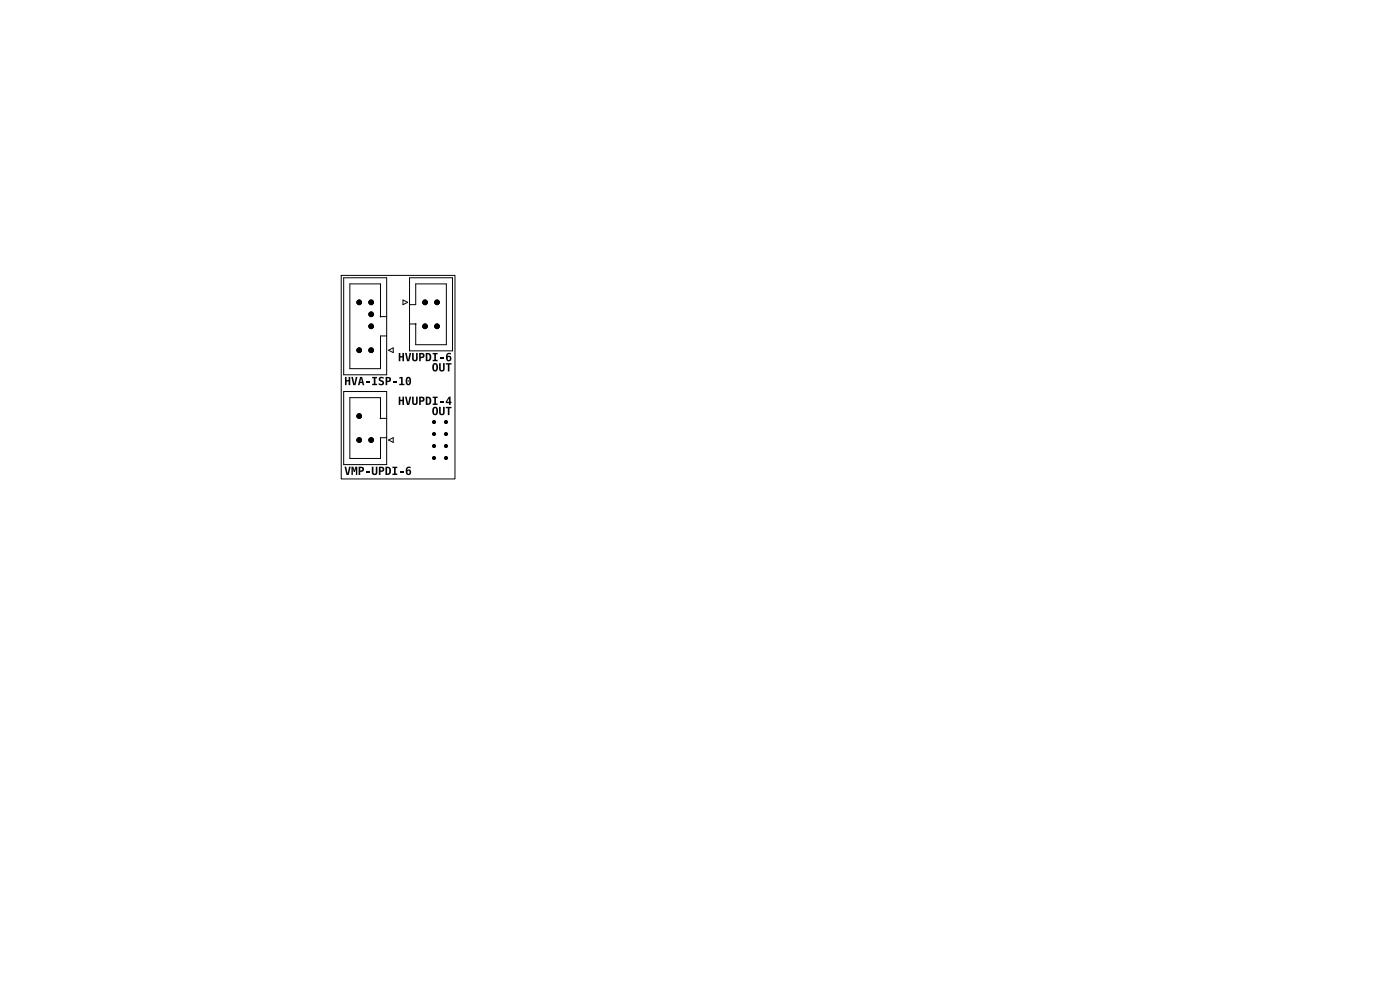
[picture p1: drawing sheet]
<svg xmlns="http://www.w3.org/2000/svg" width="297mm" height="210mm" viewBox="0 0 297 210" stroke-linecap="round" stroke-linejoin="round" font-family="sans-serif">
<defs><g id="words">
<text font-size="2.4" x="91.6" y="89.2">OUT</text>
</g></defs>
<g fill="#000">
<path d="M73.2 80h.3v.6h.5v-.6h.3v1.7h-.3v-.8h-.5v.8h-.3zM81.8 80h.5a.57 .57 0 0 1 .7 .6 .57 .57 0 0 1-.9 .4v.7h-.3v-.9h.3a.29 .29 0 0 0 .5-.3 .29 .29 0 0 0-.5-.3v.6h-.3zM84.6 74.9h.3v.6h.5v-.6h.3v1.7h-.3v-.8h-.5v.8h-.3zM85.9 74.9h.4l.3 1.4 .3-1.4h.3l-.4 1.7h-.5zM86.3 80.1a.66 .66 0 0 1 .8 0 .66 .66 0 0 1 .1 .8 .62 .62 0 0 1-.7 .8 .62 .62 0 0 1-.4-.9h.3v.3a.25 .25 0 0 0 .3 .3 .25 .25 0 0 0 .2-.4l-.1-.4a.25 .25 0 0 0-.2-.4 .25 .25 0 0 0-.2 .4v.2h-.3zM87.4 74.9h.4v1.2a.25 .25 0 0 0 .2 .3 .25 .25 0 0 0 .3-.3v-1.2h.3v1.1a.6 .6 0 0 1-.6 .7 .6 .6 0 0 1-.6-.7zM88.9 74.9h.5a.57 .57 0 0 1 .7 .6 .57 .57 0 0 1-.8 .5v.6h-.4v-.9h.4a.3 .3 0 0 0 .4-.3 .3 .3 0 0 0-.4-.2v.5h-.4zM90.3 74.9h.4a.88 .88 0 0 1 .8 .8 .88 .88 0 0 1-.8 .9h-.4v-.3h.4a.6 .6 0 0 0 .4-.6 .6 .6 0 0 0-.4-.5v1.1h-.4zM91.8 74.9h1v.3h-.3v1.1h.3v.3h-1v-.3h.3v-1.1h-.3zM91.9 77.2a.71 .71 0 0 1 .9 0 .71 .71 0 0 1 .1 .9 .64 .64 0 0 1-.7 .7 .64 .64 0 0 1-.5-.9h.4v.3a.27 .27 0 0 0 .3 .3 .27 .27 0 0 0 .2-.4l-.1-.5a.27 .27 0 0 0-.3-.3 .27 .27 0 0 0-.1 .4v.2h-.4zM93.1 77h.4v1.2a.25 .25 0 0 0 .2 .3 .25 .25 0 0 0 .3-.3v-1.2h.3v1.2a.6 .6 0 0 1-.6 .6 .6 .6 0 0 1-.6-.6zM93.4 75.7h.7v.4h-.7z"/>
<path d="M94.6 77h1.2v.3h-.5v1.5h-.3v-1.5h-.4zM94.8 75l.4-.1h.5v.3l-.6-.1-.2 .5a.56 .56 0 0 1 .8 .3 .56 .56 0 0 1-.3 .7 .56 .56 0 0 1-.8-.4v-.1h.4a.27 .27 0 0 0 .3 .3 .27 .27 0 0 0 .1-.5 .24 .24 0 0 0-.3-.2 .24 .24 0 0 0-.1 .4l-.4-.1 .1-.6zM74.6 99h.4l.2 .8 .2-.8h.4v1.8h-.3v-1.5l-.2 .8h-.3l-.1-.8v1.5h-.3zM74.5 80h.4l.3 1.4 .3-1.4h.3l-.4 1.7h-.5zM76.1 99h.5a.57 .57 0 0 1 .6 .6 .57 .57 0 0 1-.8 .5v.7h-.3v-1h.3a.3 .3 0 0 0 .5-.3 .3 .3 0 0 0-.5-.2v.5h-.3zM76.4 80h.4l.5 1.7h-.4l-.1-.4h-.4l-.1 .4h-.4l.2-.7h.7l-.2-.7-.2 .7h-.3zM77.7 80.8h.7v.4h-.7zM77.7 99.9h.7v.3h-.7zM79 80h1v.2h-.4v1.2h.4v.3h-1v-.3h.3v-1.2h-.3zM80.5 80.1l.4-.2 .5 .1v.4l-.3-.2a.23 .23 0 0 0-.4 .1 .23 .23 0 0 0 .2 .3 .6 .6 0 0 1 .5 .9 .6 .6 0 0 1-1 .1l-.1-.3 .7 .1 .1-.1v-.2a.65 .65 0 0 1-.7-.3 .65 .65 0 0 1 .1-.7zM80.4 99h.4a.57 .57 0 0 1 .7 .6 .57 .57 0 0 1-.8 .5v.7h-.3v-1h.3a.29 .29 0 0 0 .5-.3 .29 .29 0 0 0-.5-.2v.5h-.3zM81.8 99h.3a.88 .88 0 0 1 .8 .9 .88 .88 0 0 1-.8 .9h-.3v-.3h.3a.6 .6 0 0 0 .5-.6 .6 .6 0 0 0-.5-.6v1.2h-.3z"/>
<path d="M83.2 99h1.1v.3h-.4v1.2h.4v.3h-1.1v-.3h.4v-1.2h-.4zM83.4 80.8h.7v.4h-.7zM84.6 84.1h.3v.7h.5v-.7h.3v1.8h-.3v-.8h-.5v.8h-.3zM84.7 80h.7v1.4h.4v.3h-1.1v-.3h.4v-1.2l-.4 .1zM84.8 99.9h.8v.3h-.8zM85.9 84.1h.4l.3 1.5 .3-1.5h.3l-.4 1.8h-.5zM86.3 99.1l.3-.1 .5 .1v.3l-.5-.1-.2 .4a.56 .56 0 0 1 .8 .3 .56 .56 0 0 1-.4 .8 .56 .56 0 0 1-.7-.5v-.1h.3a.27 .27 0 0 0 .4 .3 .27 .27 0 0 0 .1-.5 .24 .24 0 0 0-.3-.1 .24 .24 0 0 0-.2 .3l-.3-.1v-.6zM87.4 84.1h.4v1.2a.25 .25 0 0 0 .2 .3 .25 .25 0 0 0 .3-.3v-1.2h.3v1.2a.6 .6 0 0 1-.6 .6 .6 .6 0 0 1-.6-.6zM88.9 84.1h.5a.57 .57 0 0 1 .7 .7 .57 .57 0 0 1-.8 .4v.7h-.4v-1h.4a.3 .3 0 0 0 .4-.2 .3 .3 0 0 0-.4-.3v.5h-.4zM90.3 84.1h.4a.88 .88 0 0 1 .8 .9 .88 .88 0 0 1-.8 .9h-.4v-.3h.4a.6 .6 0 0 0 .4-.6 .6 .6 0 0 0-.4-.6v1.2h-.4zM91.8 84.1h1v.3h-.3v1.2h.3v.3h-1v-.3h.3v-1.2h-.3zM91.9 86.4a.71 .71 0 0 1 .9 .1 .71 .71 0 0 1 .1 .9 .64 .64 0 0 1-.7 .7 .64 .64 0 0 1-.5-.9h.4v.3a.27 .27 0 0 0 .3 .3 .27 .27 0 0 0 .2-.4l-.1-.5a.27 .27 0 0 0-.3-.3 .27 .27 0 0 0-.1 .4v.2h-.4z"/>
<path d="M93.1 86.3h.4v1.2a.25 .25 0 0 0 .2 .3 .25 .25 0 0 0 .3-.3v-1.2h.3v1.1a.6 .6 0 0 1-.6 .7 .6 .6 0 0 1-.6-.7zM93.4 85h.7v.4h-.7zM94.6 86.3h1.2v.3h-.5v1.5h-.3v-1.5h-.4zM95.2 84.1h.4v1.1h.2l-.2 .7h-.3v-.4h-.7v-.3h.7v-.7l-.5 .7h-.2zM73.1 99h.3l.3 1.5 .4-1.5h.3l-.4 1.8h-.5zM78.9 99h.3v1.2a.25 .25 0 0 0 .3 .3 .25 .25 0 0 0 .2-.3v-1.2h.4v1.1a.6 .6 0 0 1-.6 .7 .6 .6 0 0 1-.6-.7z"/>
<circle cx="86.6" cy="80.8" r=".15"/>
</g>
<path d="M72.4 58.4h24.1v43.2h-24.1zM72.9 58.9h9.1v20.6h-9.1zM86.9 58.9h9.1v15.5h-9.1zM82 67.2h-1.3v-7h-6.5v18h6.5v-6.9h1.3M82.4 74.3l1-.5v1zM85.5 63.6l1 .5-1 .5zM86.9 64.6h1.3v-4.4h6.5v12.9h-6.5v-4.4h-1.3M72.9 83.1h9.1v15.5h-9.1zM82 88.8h-1.3v-4.4h-6.5v12.9h6.5v-4.4h1.3M82.4 93.3l1-.5v1z" fill="none" stroke="#000" stroke-width=".21"/>
<g fill="#000" stroke="#000" stroke-width=".21">
<circle cx="76.2" cy="74.3" r=".5"/>
<circle cx="76.2" cy="64.1" r=".5"/>
<circle cx="78.7" cy="66.7" r=".5"/>
<circle cx="78.7" cy="64.1" r=".5"/>
<circle cx="78.7" cy="74.3" r=".5"/>
<circle cx="78.7" cy="69.2" r=".5"/>
<circle cx="80.7" cy="67.2" r=".06"/>
<circle cx="88.2" cy="68.7" r=".06"/>
<circle cx="90.2" cy="69.2" r=".5"/>
<circle cx="90.2" cy="64.1" r=".5"/>
<circle cx="92.7" cy="64.1" r=".5"/>
<circle cx="92.7" cy="69.2" r=".5"/>
<circle cx="76.2" cy="93.3" r=".5"/>
<circle cx="76.2" cy="88.3" r=".5"/>
<circle cx="78.7" cy="93.3" r=".5"/>
<circle cx="80.7" cy="88.8" r=".06"/>
<circle cx="92.1" cy="92.1" r=".3"/>
<circle cx="92.1" cy="94.6" r=".3"/>
<circle cx="92.1" cy="97.2" r=".3"/>
<circle cx="94.6" cy="97.2" r=".3"/>
<circle cx="94.6" cy="92.1" r=".3"/>
<circle cx="94.6" cy="94.6" r=".3"/>
</g>
<use href="#words"/>
</svg>
